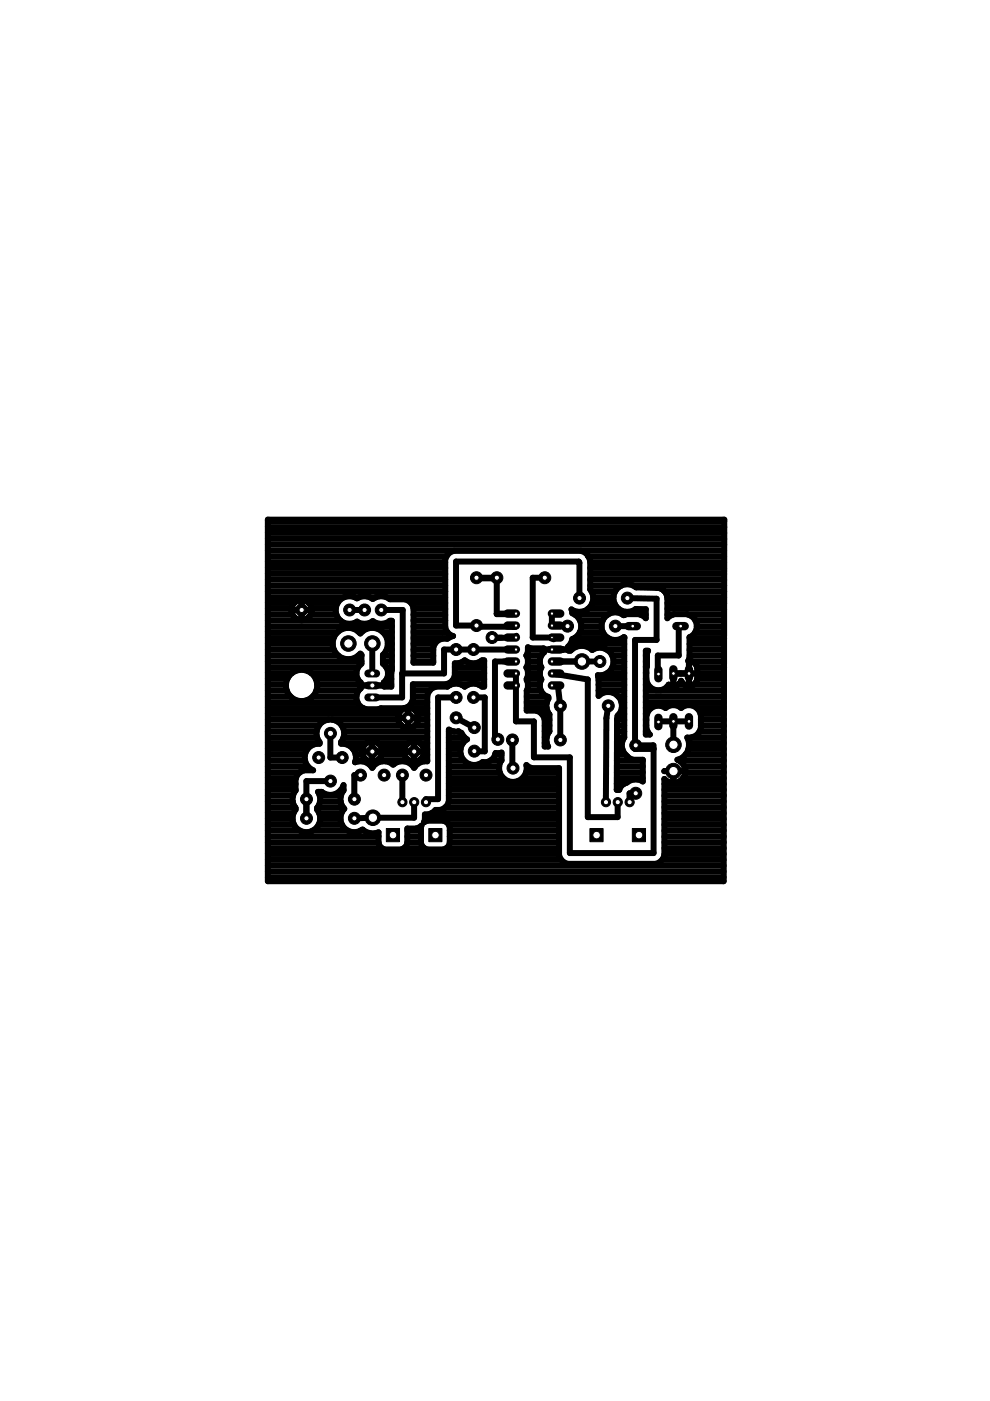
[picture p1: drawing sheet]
<svg xmlns="http://www.w3.org/2000/svg" width="210mm" height="297mm" viewBox="0 0 210 297" stroke-linecap="round" stroke-linejoin="round" font-family="sans-serif">
<g fill="none" stroke="#000" stroke-width="1.3">
<path d="M56.8 110.2h96.8l-.2 76.6h-96.6zM56.8 119.2h37.6M56.8 117.9h37.9M56.8 116.7h96.7M56.8 115.5h96.8M56.8 114.2h96.8M56.8 113h96.8M56.8 111.8h96.8M56.8 110.5h96.8M124.7 117.9h28.8M125.1 119.2h28.4M56.8 132.8h26.3"/>
<path d="M56.8 139h14.9M56.8 137.8h14M56.8 136.5h13.7M56.8 135.3h13.9M56.8 134h14.8M56.8 131.6h15.4M56.8 130.3h5.2M56.8 129.1h5M56.8 127.8h5.6M56.8 126.6h16.2M56.8 125.4h37.6M56.8 124.1h37.6"/>
<path d="M56.8 122.9h37.6M56.8 121.7h37.6M56.8 120.4h37.6M61.8 129.3h4.3M63.8 129.3v.2M63.9 127.2v4.3M63.9 130.3h.1M63.9 129.1h.1M63.9 127.8h.1M65.5 127.8h6.1M65.9 130.3h5.4M66.1 129.1h5.1"/>
<path d="M74.1 129.3h3.2M75.2 126.6h1M76 139h.6M76.1 134h.6M78.4 126.6h1.3M78.9 136.4v6.4M80.8 129.3h4.6v13.5M81.2 134h1.9M81.2 139h1.9M81.9 126.6h12.5M82 137.8h1.1M82 135.3h1.1"/>
<path d="M82.2 136.5h.9M87.1 127.8h7.3M87.7 132.8h6.7M87.7 139h4.2M87.7 137.8h4.2M87.7 136.5h4.5M87.7 135.3h7.4M87.7 134h7.1M87.7 131.6h6.7M87.7 130.3h6.7M87.7 129.1h6.7M100.4 122.5h5.2v.1h-5.2z"/>
<path d="M100.5 132.6v.3h8.8v-.3h.1M105.3 122.5l-.1-.1v.2M105.3 122.6v7.6h3.5M105.3 130.1h4.2M108.9 132.8v.1M109.4 137.7h-15.3v5.1h-8.8v5.1h-6.4M109.5 134.8l-.1 .4-5.7 .1 2.6-.1M111.6 139h3.2M111.6 139l.3-.8v-1l.6 .3h2.8v.8a2.55 2.55 0 0 0-.5 3.2l-.3 .8v1l.3 .8a2.49 2.49 0 0 0 1.5 3.7v.3a2.89 2.89 0 0 0 .2 3.4v3.5a2.84 2.84 0 0 0-.3 3.3h-.7v-5.8l-.4-.8-.6-.7-.9-.3h-1.9v-4.2l.2-.7v-1l-.2-.9M111.6 139l.3 .7v1.1l-.3 .7 .3 .8v1l-.2 .6M111.9 137.8h3.3M115.2 137.7h1.4"/>
<path d="M115.5 122.5h-2.6v12.7h4.5v.4M116.5 137.7h.1M117 130.1v2.5l3.3 .2M118.2 137.7h2.4M118.2 137.7h.1M119.3 137.7h.1M120.6 137.8h.6M121 136.5h11.4M121.8 135.3h7.2M121.9 130.3h7M122.9 126.8v-7.5h-.2v-.2h-26v13.5h4.3M122.9 134h4.9"/>
<path d="M123 131.6h4.8M123.2 132.8h4.4M124.7 129.1h6.4M125.1 124.1h6.7M125.1 122.9h28.4M125.1 121.7h28.4M125.1 120.4h28.4M125.4 125.4h5.1M125.5 137.8h.2M125.6 127.8h4.7M125.8 126.6h4.3M128.7 137.8h3.7"/>
<path d="M129.8 139h2.6M130.5 132.8h3.6M132 135.3h.4M132.1 130.3h.4M132.2 130.4a2.94 2.94 0 0 0-3.9 .4 2.94 2.94 0 0 0 0 4 2.94 2.94 0 0 0 3.9 .3M132.2 135.1h.2v21.3a3.1 3.1 0 0 0 1.8 4.7h2.1v4.6a2.85 2.85 0 0 0-3.4 .2l-.7 .3-.7 .7-.2 .5h-.5l.1-15.6a2.91 2.91 0 0 0 .2-4.2 2.91 2.91 0 0 0-4.2 0l.1-3.6-.2-.8M132.2 135.1h.1M132.2 130.4l.1 .1M133 126.8l6.2 .1v8.8h-4.6v23.1h4M134.2 124.1h19.3M134.8 129.1l2.1 .1v1.9l-.4-.5-1-.4h-2.7l-.6 .2M134.8 129.1h.1"/>
<path d="M135.8 130.3h1.1M136.9 139h.3M140.5 125l-.8-.3-4.8-.2a2.95 2.95 0 0 0-4 .3 2.95 2.95 0 0 0-.1 4 2.95 2.95 0 0 0 4 .3M140.5 125h.1M140.5 125l.7 .6M140.9 125.4h12.6M141.2 125.6l.3 .9M141.2 125.6h.1M141.5 126.5v4.6l.5-.5 .9-.4h2.8a2.56 2.56 0 0 1 2 2.3 2.56 2.56 0 0 1-1.5 2.6v4.3l-.3 .7a1.78 1.78 0 0 1 1.9 1.7v2a1.78 1.78 0 0 1-2.7 1.4M141.5 126.5h.1M141.5 130.3h1.2M141.5 129.1h12"/>
<path d="M141.5 127.8h12M141.5 126.6h12M144.3 132.8h-.4v6.2h-4.4v4.6M145.9 130.3h7.6M146.2 139h7.3M146.2 137.8h7.3M146.2 136.5h7.3M146.2 135.3h7.3M147.4 134h6.1M147.4 131.6h6.1M147.7 132.8h5.8M56.8 158.8h8.4"/>
<path d="M56.8 140.2h19.8M56.8 157.5h11M56.8 156.3h10.4M56.8 155.1h10.3M56.8 153.8h10.8M56.8 152.6h12.7M56.8 151.4h27.7M56.8 150.1h20.2M56.8 148.9h19M56.8 147.7h4.8M56.8 146.4h4M56.8 145.2h3.8"/>
<path d="M56.8 143.9h4.1M56.8 142.7h5.1M56.8 141.5h19.1M61.9 142.7a3.3 3.3 0 0 0-.4 4.9 3.3 3.3 0 0 0 4.9 0 3.3 3.3 0 0 0-.4-4.9M61.9 142.7a3.4 3.4 0 0 1 4.1 0M65.2 158.8a2.96 2.96 0 0 0 1.2 4.5h-1.9l-.8 .4-.7 .6-.3 .8v2.5a2.92 2.92 0 0 0 0 3.7v.4a2.94 2.94 0 0 0 .3 4 2.94 2.94 0 0 0 4 0 2.94 2.94 0 0 0 .2-4v-.4a2.84 2.84 0 0 0 .2-3.4h.8a2.91 2.91 0 0 0 4.6-1.4v1.1a2.9 2.9 0 0 0 .2 3.9 2.93 2.93 0 0 0-.1 4 2.93 2.93 0 0 0 4 .4 3.2 3.2 0 0 0 3.4 .6v2.3l.2 .6 .5 .5 .6 .2h3.4l.6-.2M65.2 158.8a2.83 2.83 0 0 1 2.6-1.1v-.4a2.94 2.94 0 0 1 .2-4 2.94 2.94 0 0 1 4 0 2.94 2.94 0 0 1 .3 4v.4a2.82 2.82 0 0 1 2.6 1.1M66 142.7h9.6M66.3 147.7h9.3M67 143.9h8.9M67.1 146.4h8.9M67.2 145.2h9.2"/>
<path d="M70 155.5v5.1h2.5M70.5 152.6h13.9M72.3 157.5h5.4M72.5 153.8h12.6M72.8 156.3h17.8M72.9 155.1h17.7M74.8 158.8h2M74.9 158.8a2.83 2.83 0 0 1 .4 2.8M76.3 145.3h5.2M76.8 159.3h13.2M77.7 157.5a2.15 2.15 0 0 1 2.5 .1 2.15 2.15 0 0 1 .8 2.4M77.7 157.5a2.15 2.15 0 0 0-.8 2.5"/>
<path d="M78.9 158.8h.1M78.9 145.3v.1M78.9 157.2v4.3M78.9 157.5h.1M80.1 157.5h6.5M81 158.8h4.7M81.2 140.2h1.9M81.5 145.2h1.5M81.9 141.5h1.2M82 143.9h1M82.3 142.7h.7M84.4 152.2h4.3"/>
<path d="M84.4 152.6l.3 .8 .4 .4M85.8 150.1h.1M85.9 150.1a2.17 2.17 0 0 1 2.8 2.5M85.9 150.1a2.2 2.2 0 0 0-1.5 2.5M86.5 150v4.3M86.5 153.8h.1M86.5 152.6h.1M86.5 151.4h.1M86.5 150.1h.1M86.6 157.5a2.15 2.15 0 0 1 2.5 .1 2.15 2.15 0 0 1 .8 2.4M86.6 157.5a2.15 2.15 0 0 0-.8 2.5M87.2 150.1h3.4"/>
<path d="M87.3 148.9h3.3M87.5 147.7h3.1M87.5 146.4h3.6M87.5 145.2h8M87.7 140.2h4.2M87.8 158.8h.1M87.8 157.2v4.3M87.8 157.5h.1M87.9 153.8h2.7M88.5 151.4h2.1M88.7 152.6a2.17 2.17 0 0 1-3.6 1.2M88.7 152.6h1.9"/>
<path d="M89 157.5h1.6M89.9 158.8h.7M95.2 158.8h2.4M95.2 157.5h2.9M95.2 156.3h3.3M95.2 155.1h1M96.2 143.9h6.5M96.4 142.7h6.3M96.4 141.5h6.3M96.7 147.9h-3.8v21.5h-2.6v.7M96.7 152.2l3.8 2.1M97.2 155.1h.1"/>
<path d="M97.2 155.1l.6 .3 .4 .6 .8 .8a2.93 2.93 0 0 0-.9 4.1 2.93 2.93 0 0 0 4.2 .7M97.2 155.1a2.67 2.67 0 0 1-2-.4v15.2a2.35 2.35 0 0 1-2.9 1.8 2.45 2.45 0 0 1-2.2 1v1.1l-.2 .6 .7-.4h3.4l.6 .3 .5 .4 .3 .6v3.5l-.3 .6-.5 .5-.6 .2h-3.4l-.6-.2-.5-.5-.2-.6 .1-3.8-.3 .3-.8 .4h-1.9v3.1l-.3 .6-.5 .5M97.9 145.2h1.3M98.2 140.2h.7M100.4 147.9h2.4v11.4h-2.3M100.5 159.3h.1M101.5 145.2h1.2M101.9 140.2h.8M108.6 156.9v6.2M109.4 142.8v10.2h3.8v7.6h7.6v20.3h17.8v-22.9M109.4 140.3h-4.5v16.5h.6M111.6 141.5h3.2"/>
<path d="M111.7 150.1h4.2M111.7 148.9h4.3M111.7 147.7h4.3M111.7 143.9h3M111.7 146.4h3M111.9 140.2h2.6M111.9 145.2h2.6M111.9 142.7h2.6M114.9 151.4h1.5M115.5 157.5h.4M115.5 156.3h.4M115.5 155.1h1"/>
<path d="M115.5 153.8h1M115.5 152.6h1M117 145.3h1.3l.5 4.3v7.3M117 140.3h10.2M117 142.8l7.6 1.3v29.1h6.4v-3.1M126.8 143.2a2.94 2.94 0 0 0 3.2-3.6 2.94 2.94 0 0 0-4.4-1.8 3.2 3.2 0 0 0-4.6 .2h-.5v-.9a2.54 2.54 0 0 0 .8-1.6 2.93 2.93 0 0 0 2-2.7 2.93 2.93 0 0 0-2-2.8l-.1-.8a2.94 2.94 0 0 0 3.8-.4 2.94 2.94 0 0 0 .1-3.9v-6l-.3-.9a2.06 2.06 0 0 0-1.6-1.2h-27l-.8 .3-.6 .7-.4 .8v14.5l.4 .8 .6 .7 .7 .3-1.2 .5a2.62 2.62 0 0 0-3 1.9v3.2h-4.2v-11.6l-.4-.9-.6-.6-.8-.3h-3.2a2.94 2.94 0 0 0-3.7-.1 2.9 2.9 0 0 0-3.3-.1 2.93 2.93 0 0 0-4.5 2.4 2.93 2.93 0 0 0 4.5 2.5 2.83 2.83 0 0 0 3.3-.1 2.94 2.94 0 0 0 3.7-.1h.4l-.1 14h-1.5l-.1-.8a2.56 2.56 0 0 0-.2-4.1v-1.9a3.3 3.3 0 0 0 0-4.8 3.3 3.3 0 0 0-4.8 .3 3.3 3.3 0 0 0-4.8-.3 3.3 3.3 0 0 0 0 4.9 3.3 3.3 0 0 0 4.8-.3l.2 .2v1.9a2.56 2.56 0 0 0-.1 4.1v1.1a2.58 2.58 0 0 0-.9 2.6 2.58 2.58 0 0 0 2 1.9h2.6l.6-.2h4.9l.9-.4 .6-.6 .3-.9v-3.2h7.1l.8-.4 .7-.6 .3-.8v-2.7a3.5 3.5 0 0 0 2.2-.5 2.94 2.94 0 0 0 3.6-.1h.5v5.6h-.5a3.1 3.1 0 0 0-3.7-.1 2.91 2.91 0 0 0-3.7 .1h-2.4l-.8 .3-.6 .7-.4 .8v14a2.85 2.85 0 0 0-2.6 1.1M126.8 143.2h.1M126.9 146.4h5.5M126.9 145.2h5.5M126.9 143.9h5.5M128.8 142.7h3.6M128.9 149.6l-.3 2.7-.1 17.8"/>
<path d="M129.8 141.5h2.6M130.1 140.2h2.3M130.8 158.8h1.2M130.8 157.5h1.1M130.8 156.3h1.6M130.8 155.1h1.6M130.8 153.8h1.6M130.8 152.6h1.6M131.1 147.7h1.3M131.3 151.4h1.1M131.8 148.9h.6M131.8 150.1h.6"/>
<path d="M134.8 158h3.7v.8M136.9 140.2h.3M136.9 155.1h.4M136.9 153.8h.2M136.9 152.6h.2M136.9 151.4h.3M136.9 150.1h1.2M136.9 148.9h16.6M136.9 147.7h16.6M136.9 146.4h16.6M136.9 145.2h.5M136.9 143.9h.2"/>
<path d="M136.9 142.7h.2M136.9 141.5h.2M141.8 145.2h.1M141.8 145.2a2.59 2.59 0 0 1-2.7 1.2 2.59 2.59 0 0 1-2-2.1l.1-5.8 .2-.5h-.5v17.7h.9l-.3-.3-.4-.9v-2.8a2.57 2.57 0 0 1 4-1.6 2.43 2.43 0 0 1 3.3 0 2.55 2.55 0 0 1 4.2 1.5v2.7a2.53 2.53 0 0 1-2.9 2.1 3.2 3.2 0 0 1-2.1 4.7l.4 .1M141.8 145.2a1.76 1.76 0 0 0 2 0M142.8 153v4.9M142.8 145.2h.1M142.8 143.9h.1M143.7 145.2h1.4M143.8 145.2l.6-.9 .7 .9M145.9 158.8h7.6M146.1 153h-6.3l-.2 .1"/>
<path d="M146.1 140.2h.1M146.1 140.1v5.4M146.1 157.5h7.4M146.1 145.2h.1M146.1 143.9h.1M146.1 142.7h.1M146.1 141.5h.1M146.7 140.2h6.8M146.7 156.3h6.8M147 145.2h6.5M147.7 150.1h5.8M147.8 141.5h5.7"/>
<path d="M147.8 143.9h5.7M147.8 142.8h-5v2.7M147.8 142.7h5.7M148.3 155.1h5.2M148.5 151.4h5M148.6 153.8h4.9M148.6 152.6h4.9M56.8 167.4h5.9M56.8 179.8h24.1M56.8 178.6h23.5M56.8 177.4h23.5M56.8 176.1h6.8"/>
<path d="M56.8 174.9h5.6M56.8 173.6h5.2M56.8 172.4h5.4M56.8 171.2h5.8M56.8 169.9h5.3M56.8 168.7h5.3M56.8 166.2h5.9M56.8 165h5.9M56.8 163.7h6.8M56.8 162.5h8.5M56.8 161.3h7.9M56.8 160h7.9"/>
<path d="M66.3 176.1h7.5M67.3 171.2h5.4M67.5 174.9h5M67.7 172.4h4.7M67.8 168.7h4.5M67.9 169.9h4.3M67.9 173.6h4.3M70 165.6h-5v7.9M72.3 167.4h.5M75.3 161.6h.1M75.3 161.6a2.91 2.91 0 0 1 3.6 1.2 2.88 2.88 0 0 1 4.5-.7 2.91 2.91 0 0 1 4.4 .7l.2-.3M75.4 161.3h2.5"/>
<path d="M75.4 160h1.5M76.4 164.3h-1.3v5.1M76.4 176.1h.8M76.9 160a2.15 2.15 0 0 0 3 1.3M78.7 162.5h.4M78.9 161.3h.1M78.9 160h.1M79.9 161.3h6.9M81 160l-.5 .8-.6 .5M81 160h4.8M85.3 164.3v5.8M85.7 179.8h4.2"/>
<path d="M85.8 160l.4 .8 .6 .5M86.4 178.6h2.9M86.4 177.4h2.9M86.4 176.1h2.9M86.8 161.3l.9 .2 1.1-.2M87.6 162.5h.4M87.8 170.1v3.3l-12.7 .1M87.8 161.3h.1M87.8 160h.1M88.8 161.3h1.8M89.9 160l-.5 .8-.6 .5M89.9 160h.7"/>
<path d="M90.1 173.6h28.4M91.5 172.4h27M94.4 171.2h24.1M94.7 179.8h23.8M95.2 167.4h23.3M95.2 174.9h23.3M95.2 169.9h23.3M95.2 168.7h23.3M95.2 166.2h23.3M95.2 165h11.5M95.2 163.7h10.8M95.2 162.5h10.6"/>
<path d="M95.2 161.3h3.2M95.2 160h2.5M95.4 178.6h23.1M95.4 177.4h23.1M95.4 176.1h23.1M102.3 161.6a2.33 2.33 0 0 0 2.8-1.9l1.2-.1v1.6a2.94 2.94 0 0 0 1.9 4.5 2.94 2.94 0 0 0 3.4-3.5l.3 .3M102.3 161.6h.1M104 161.3h2.3M105 160h1.3M110.8 165h7.7M111.5 163.7h7M111.7 162.5h.2"/>
<path d="M111.9 162.5l.8 .4h5.8v18.4l.4 .9 .6 .6 .9 .4h18.6l.9-.4 .6-.6 .4-.9v-16.1a2.54 2.54 0 0 0 3.2 .4 2.54 2.54 0 0 0 1-3.1M130.8 166.2h1.4M130.8 165h5.5M130.8 163.7h5.5M130.8 162.5h5.5M130.8 161.3h5.5M130.8 160h1.9M134.8 168.2h-1.3v1.9M140.9 167.4h12.6M140.9 179.8h12.6M140.9 178.6h12.6M140.9 177.4h12.6"/>
<path d="M140.9 176.1h12.6M140.9 174.9h12.6M140.9 173.6h12.6M140.9 172.4h12.6M140.9 171.2h12.6M140.9 169.9h12.6M140.9 168.7h12.6M140.9 166.2h12.6M142.4 163.5v.2M142.8 163.5v2.5M142.8 165h.1M142.8 163.7h.1"/>
<path d="M144 161.2l.7 .6 .4 .7M144 161.3h9.5M144.8 165h8.7M145.1 162.5h8.4M145.3 163.5h-4.4M145.3 163.7h8.2M145.3 160h8.2M56.8 186h96.6M56.8 184.8h96.6M56.8 183.5h96.6M56.8 182.3h62.2M56.8 181.1h61.7"/>
<path d="M140.4 182.3h13M140.9 181.1h12.6"/>
<circle cx="63.9" cy="129.3" r="2.16"/>
</g>
<circle cx="79" cy="136.4" r="1.65" fill="#000" stroke="#000" stroke-width=".21"/>
<circle cx="79" cy="136.4" r=".99" fill="#fff" stroke="#000" stroke-width=".21"/>
<path d="M143.4 132.8h1.8" fill="none" stroke="#000" stroke-width="1.8"/>
<circle cx="144.3" cy="132.8" r=".4" fill="#fff" stroke="#000" stroke-width=".21"/>
<path d="M133.2 132.8h1.8" fill="none" stroke="#000" stroke-width="1.8"/>
<circle cx="134.2" cy="132.8" r=".4" fill="#fff" stroke="#000" stroke-width=".21"/>
<path d="M139.6 152.2v1.8" fill="none" stroke="#000" stroke-width="1.8"/>
<circle cx="139.6" cy="153.1" r=".4" fill="#fff" stroke="#000" stroke-width=".21"/>
<path d="M139.6 142v1.8" fill="none" stroke="#000" stroke-width="1.8"/>
<circle cx="139.6" cy="142.9" r=".4" fill="#fff" stroke="#000" stroke-width=".21"/>
<path d="M142.8 152.1v1.7" fill="none" stroke="#000" stroke-width="1.8"/>
<circle cx="142.8" cy="153" r=".4" fill="#fff" stroke="#000" stroke-width=".21"/>
<path d="M142.8 141.9v1.8" fill="none" stroke="#000" stroke-width="1.8"/>
<circle cx="142.8" cy="142.8" r=".4" fill="#fff" stroke="#000" stroke-width=".21"/>
<path d="M146.1 141.9v1.8" fill="none" stroke="#000" stroke-width="1.8"/>
<circle cx="146.1" cy="142.8" r=".4" fill="#fff" stroke="#000" stroke-width=".21"/>
<path d="M146.1 152.1v1.7" fill="none" stroke="#000" stroke-width="1.8"/>
<circle cx="146.1" cy="153" r=".4" fill="#fff" stroke="#000" stroke-width=".21"/>
<circle cx="123.4" cy="140.3" r="1.65" fill="#000" stroke="#000" stroke-width=".21"/>
<circle cx="123.4" cy="140.3" r=".99" fill="#fff" stroke="#000" stroke-width=".21"/>
<circle cx="79.1" cy="173.4" r="1.65" fill="#000" stroke="#000" stroke-width=".21"/>
<circle cx="79.1" cy="173.4" r=".99" fill="#fff" stroke="#000" stroke-width=".21"/>
<circle cx="142.8" cy="163.5" r="1.65" fill="#000" stroke="#000" stroke-width=".21"/>
<circle cx="142.8" cy="163.5" r=".99" fill="#fff" stroke="#000" stroke-width=".21"/>
<circle cx="73.9" cy="136.4" r="1.65" fill="#000" stroke="#000" stroke-width=".21"/>
<circle cx="73.9" cy="136.4" r=".99" fill="#fff" stroke="#000" stroke-width=".21"/>
<path d="M107.6 145.3h1.8" fill="none" stroke="#000" stroke-width="1.8"/>
<circle cx="109.4" cy="145.3" r=".36" fill="#fff" stroke="#000" stroke-width=".21"/>
<path d="M107.6 142.8h1.8" fill="none" stroke="#000" stroke-width="1.8"/>
<circle cx="109.4" cy="142.8" r=".36" fill="#fff" stroke="#000" stroke-width=".21"/>
<path d="M107.6 130.1h1.8" fill="none" stroke="#000" stroke-width="1.8"/>
<circle cx="109.4" cy="130.1" r=".36" fill="#fff" stroke="#000" stroke-width=".21"/>
<path d="M117 130.1h1.8" fill="none" stroke="#000" stroke-width="1.8"/>
<circle cx="117" cy="130.1" r=".36" fill="#fff" stroke="#000" stroke-width=".21"/>
<path d="M107.6 140.3h1.8" fill="none" stroke="#000" stroke-width="1.8"/>
<circle cx="109.4" cy="140.3" r=".36" fill="#fff" stroke="#000" stroke-width=".21"/>
<path d="M107.6 137.7h1.8" fill="none" stroke="#000" stroke-width="1.8"/>
<circle cx="109.4" cy="137.7" r=".36" fill="#fff" stroke="#000" stroke-width=".21"/>
<path d="M107.6 132.6h1.8" fill="none" stroke="#000" stroke-width="1.8"/>
<circle cx="109.4" cy="132.6" r=".36" fill="#fff" stroke="#000" stroke-width=".21"/>
<path d="M107.6 135.2h1.8" fill="none" stroke="#000" stroke-width="1.8"/>
<circle cx="109.4" cy="135.2" r=".36" fill="#fff" stroke="#000" stroke-width=".21"/>
<path d="M117 132.6h1.8" fill="none" stroke="#000" stroke-width="1.8"/>
<circle cx="117" cy="132.6" r=".36" fill="#fff" stroke="#000" stroke-width=".21"/>
<path d="M117 135.2h1.8" fill="none" stroke="#000" stroke-width="1.8"/>
<circle cx="117" cy="135.2" r=".3" fill="#fff" stroke="#000" stroke-width=".21"/>
<path d="M117 137.7h1.8" fill="none" stroke="#000" stroke-width="1.8"/>
<circle cx="117" cy="137.7" r=".36" fill="#fff" stroke="#000" stroke-width=".21"/>
<path d="M117 140.3h1.8" fill="none" stroke="#000" stroke-width="1.8"/>
<circle cx="117" cy="140.3" r=".36" fill="#fff" stroke="#000" stroke-width=".21"/>
<path d="M117 142.8h1.8" fill="none" stroke="#000" stroke-width="1.8"/>
<circle cx="117" cy="142.8" r=".36" fill="#fff" stroke="#000" stroke-width=".21"/>
<path d="M117 145.3h1.8" fill="none" stroke="#000" stroke-width="1.8"/>
<circle cx="117" cy="145.3" r=".36" fill="#fff" stroke="#000" stroke-width=".21"/>
<path d="M78.1 142.8h1.7" fill="none" stroke="#000" stroke-width="1.7"/>
<circle cx="79" cy="142.8" r=".55" fill="#fff" stroke="#000" stroke-width=".21"/>
<path d="M78.1 145.3h1.7" fill="none" stroke="#000" stroke-width="1.7"/>
<circle cx="79" cy="145.3" r=".55" fill="#fff" stroke="#000" stroke-width=".21"/>
<path d="M78.1 147.9h1.7" fill="none" stroke="#000" stroke-width="1.7"/>
<circle cx="79" cy="147.9" r=".55" fill="#fff" stroke="#000" stroke-width=".21"/>
<circle cx="77.3" cy="129.3" r="1.27" fill="#000" stroke="#000" stroke-width=".21"/>
<circle cx="77.3" cy="129.3" r=".55" fill="#fff" stroke="#000" stroke-width=".21"/>
<circle cx="80.8" cy="129.3" r="1.27" fill="#000" stroke="#000" stroke-width=".21"/>
<circle cx="80.8" cy="129.3" r=".55" fill="#fff" stroke="#000" stroke-width=".21"/>
<circle cx="142.8" cy="157.9" r="1.65" fill="#000" stroke="#000" stroke-width=".21"/>
<circle cx="142.8" cy="157.9" r=".99" fill="#fff" stroke="#000" stroke-width=".21"/>
<circle cx="105.6" cy="156.8" r="1.27" fill="#000" stroke="#000" stroke-width=".21"/>
<circle cx="105.6" cy="156.8" r=".55" fill="#fff" stroke="#000" stroke-width=".21"/>
<circle cx="100.6" cy="154.3" r="1.27" fill="#000" stroke="#000" stroke-width=".21"/>
<circle cx="100.6" cy="154.3" r=".55" fill="#fff" stroke="#000" stroke-width=".21"/>
<circle cx="100.6" cy="159.3" r="1.27" fill="#000" stroke="#000" stroke-width=".21"/>
<circle cx="100.6" cy="159.3" r=".55" fill="#fff" stroke="#000" stroke-width=".21"/>
<circle cx="87.8" cy="159.3" r="1.27" fill="#000" stroke="#000" stroke-width=".21"/>
<circle cx="87.8" cy="159.3" r=".55" fill="#fff" stroke="#000" stroke-width=".21"/>
<circle cx="85.3" cy="164.3" r="1.27" fill="#000" stroke="#000" stroke-width=".21"/>
<circle cx="85.3" cy="164.3" r=".55" fill="#fff" stroke="#000" stroke-width=".21"/>
<circle cx="90.3" cy="164.3" r="1.27" fill="#000" stroke="#000" stroke-width=".21"/>
<circle cx="90.3" cy="164.3" r=".55" fill="#fff" stroke="#000" stroke-width=".21"/>
<circle cx="79" cy="159.3" r="1.27" fill="#000" stroke="#000" stroke-width=".21"/>
<circle cx="79" cy="159.3" r=".55" fill="#fff" stroke="#000" stroke-width=".21"/>
<circle cx="76.4" cy="164.3" r="1.27" fill="#000" stroke="#000" stroke-width=".21"/>
<circle cx="76.4" cy="164.3" r=".55" fill="#fff" stroke="#000" stroke-width=".21"/>
<circle cx="81.4" cy="164.3" r="1.27" fill="#000" stroke="#000" stroke-width=".21"/>
<circle cx="81.4" cy="164.3" r=".55" fill="#fff" stroke="#000" stroke-width=".21"/>
<circle cx="70.1" cy="165.6" r="1.27" fill="#000" stroke="#000" stroke-width=".21"/>
<circle cx="70.1" cy="165.6" r=".55" fill="#fff" stroke="#000" stroke-width=".21"/>
<circle cx="72.6" cy="160.6" r="1.27" fill="#000" stroke="#000" stroke-width=".21"/>
<circle cx="72.6" cy="160.6" r=".55" fill="#fff" stroke="#000" stroke-width=".21"/>
<circle cx="67.6" cy="160.6" r="1.27" fill="#000" stroke="#000" stroke-width=".21"/>
<circle cx="67.6" cy="160.6" r=".55" fill="#fff" stroke="#000" stroke-width=".21"/>
<circle cx="105.3" cy="122.5" r="1.27" fill="#000" stroke="#000" stroke-width=".21"/>
<circle cx="105.3" cy="122.5" r=".55" fill="#fff" stroke="#000" stroke-width=".21"/>
<circle cx="115.5" cy="122.5" r="1.27" fill="#000" stroke="#000" stroke-width=".21"/>
<circle cx="115.5" cy="122.5" r=".55" fill="#fff" stroke="#000" stroke-width=".21"/>
<circle cx="129" cy="149.6" r="1.27" fill="#000" stroke="#000" stroke-width=".21"/>
<circle cx="129" cy="149.6" r=".55" fill="#fff" stroke="#000" stroke-width=".21"/>
<circle cx="118.8" cy="149.6" r="1.27" fill="#000" stroke="#000" stroke-width=".21"/>
<circle cx="118.8" cy="149.6" r=".55" fill="#fff" stroke="#000" stroke-width=".21"/>
<circle cx="100.4" cy="137.7" r="1.27" fill="#000" stroke="#000" stroke-width=".21"/>
<circle cx="100.4" cy="137.7" r=".55" fill="#fff" stroke="#000" stroke-width=".21"/>
<circle cx="100.4" cy="147.9" r="1.27" fill="#000" stroke="#000" stroke-width=".21"/>
<circle cx="100.4" cy="147.9" r=".55" fill="#fff" stroke="#000" stroke-width=".21"/>
<circle cx="96.7" cy="152.2" r="1.27" fill="#000" stroke="#000" stroke-width=".21"/>
<circle cx="96.7" cy="152.2" r=".55" fill="#fff" stroke="#000" stroke-width=".21"/>
<circle cx="86.6" cy="152.2" r="1.27" fill="#000" stroke="#000" stroke-width=".21"/>
<circle cx="86.6" cy="152.2" r=".55" fill="#fff" stroke="#000" stroke-width=".21"/>
<circle cx="85.3" cy="170.1" r=".97" fill="#000" stroke="#000" stroke-width=".21"/>
<circle cx="85.3" cy="170.1" r=".55" fill="#fff" stroke="#000" stroke-width=".21"/>
<circle cx="87.8" cy="170.1" r=".97" fill="#000" stroke="#000" stroke-width=".21"/>
<circle cx="87.8" cy="170.1" r=".55" fill="#fff" stroke="#000" stroke-width=".21"/>
<circle cx="90.3" cy="170.1" r=".97" fill="#000" stroke="#000" stroke-width=".21"/>
<circle cx="90.3" cy="170.1" r=".55" fill="#fff" stroke="#000" stroke-width=".21"/>
<path d="M90.9 175.7h2.8v2.8h-2.8z" fill="#000" stroke="#000" stroke-width=".21"/>
<circle cx="92.3" cy="177.1" r=".8" fill="#fff" stroke="#000" stroke-width=".21"/>
<path d="M81.9 175.7h2.8v2.8h-2.8z" fill="#000" stroke="#000" stroke-width=".21"/>
<circle cx="83.3" cy="177.1" r=".8" fill="#fff" stroke="#000" stroke-width=".21"/>
<circle cx="128.5" cy="170.1" r=".97" fill="#000" stroke="#000" stroke-width=".21"/>
<circle cx="128.5" cy="170.1" r=".55" fill="#fff" stroke="#000" stroke-width=".21"/>
<circle cx="131" cy="170.1" r=".97" fill="#000" stroke="#000" stroke-width=".21"/>
<circle cx="131" cy="170.1" r=".55" fill="#fff" stroke="#000" stroke-width=".21"/>
<circle cx="133.5" cy="170.1" r=".97" fill="#000" stroke="#000" stroke-width=".21"/>
<circle cx="133.5" cy="170.1" r=".55" fill="#fff" stroke="#000" stroke-width=".21"/>
<path d="M134.1 175.7h2.8v2.8h-2.8z" fill="#000" stroke="#000" stroke-width=".21"/>
<circle cx="135.5" cy="177.1" r=".8" fill="#fff" stroke="#000" stroke-width=".21"/>
<path d="M125.1 175.7h2.8v2.8h-2.8z" fill="#000" stroke="#000" stroke-width=".21"/>
<circle cx="126.5" cy="177.1" r=".8" fill="#fff" stroke="#000" stroke-width=".21"/>
<circle cx="74.1" cy="129.3" r="1.27" fill="#000" stroke="#000" stroke-width=".21"/>
<circle cx="74.1" cy="129.3" r=".55" fill="#fff" stroke="#000" stroke-width=".21"/>
<circle cx="64" cy="129.3" r="1.27" fill="#000" stroke="#000" stroke-width=".21"/>
<circle cx="64" cy="129.3" r=".55" fill="#fff" stroke="#000" stroke-width=".21"/>
<circle cx="120.3" cy="132.8" r="1.27" fill="#000" stroke="#000" stroke-width=".21"/>
<circle cx="120.3" cy="132.8" r=".55" fill="#fff" stroke="#000" stroke-width=".21"/>
<circle cx="130.5" cy="132.8" r="1.27" fill="#000" stroke="#000" stroke-width=".21"/>
<circle cx="130.5" cy="132.8" r=".55" fill="#fff" stroke="#000" stroke-width=".21"/>
<circle cx="101" cy="132.6" r="1.27" fill="#000" stroke="#000" stroke-width=".21"/>
<circle cx="101" cy="132.6" r=".55" fill="#fff" stroke="#000" stroke-width=".21"/>
<circle cx="101" cy="122.5" r="1.27" fill="#000" stroke="#000" stroke-width=".21"/>
<circle cx="101" cy="122.5" r=".55" fill="#fff" stroke="#000" stroke-width=".21"/>
<circle cx="118.8" cy="156.9" r="1.27" fill="#000" stroke="#000" stroke-width=".21"/>
<circle cx="118.8" cy="156.9" r=".55" fill="#fff" stroke="#000" stroke-width=".21"/>
<circle cx="108.6" cy="156.9" r="1.27" fill="#000" stroke="#000" stroke-width=".21"/>
<circle cx="108.6" cy="156.9" r=".55" fill="#fff" stroke="#000" stroke-width=".21"/>
<circle cx="75.1" cy="173.5" r="1.27" fill="#000" stroke="#000" stroke-width=".21"/>
<circle cx="75.1" cy="173.5" r=".55" fill="#fff" stroke="#000" stroke-width=".21"/>
<circle cx="65" cy="173.5" r="1.27" fill="#000" stroke="#000" stroke-width=".21"/>
<circle cx="65" cy="173.5" r=".55" fill="#fff" stroke="#000" stroke-width=".21"/>
<circle cx="75.1" cy="169.4" r="1.27" fill="#000" stroke="#000" stroke-width=".21"/>
<circle cx="75.1" cy="169.4" r=".55" fill="#fff" stroke="#000" stroke-width=".21"/>
<circle cx="65" cy="169.4" r="1.27" fill="#000" stroke="#000" stroke-width=".21"/>
<circle cx="65" cy="169.4" r=".55" fill="#fff" stroke="#000" stroke-width=".21"/>
<circle cx="96.7" cy="147.9" r="1.27" fill="#000" stroke="#000" stroke-width=".21"/>
<circle cx="96.7" cy="147.9" r=".55" fill="#fff" stroke="#000" stroke-width=".21"/>
<circle cx="96.7" cy="137.7" r="1.27" fill="#000" stroke="#000" stroke-width=".21"/>
<circle cx="96.7" cy="137.7" r=".55" fill="#fff" stroke="#000" stroke-width=".21"/>
<circle cx="133" cy="126.8" r="1.27" fill="#000" stroke="#000" stroke-width=".21"/>
<circle cx="133" cy="126.8" r=".55" fill="#fff" stroke="#000" stroke-width=".21"/>
<circle cx="122.9" cy="126.8" r="1.27" fill="#000" stroke="#000" stroke-width=".21"/>
<circle cx="122.9" cy="126.8" r=".55" fill="#fff" stroke="#000" stroke-width=".21"/>
<circle cx="134.8" cy="168.2" r="1.27" fill="#000" stroke="#000" stroke-width=".21"/>
<circle cx="134.8" cy="168.2" r=".55" fill="#fff" stroke="#000" stroke-width=".21"/>
<circle cx="134.8" cy="158" r="1.27" fill="#000" stroke="#000" stroke-width=".21"/>
<circle cx="134.8" cy="158" r=".55" fill="#fff" stroke="#000" stroke-width=".21"/>
<circle cx="104.3" cy="135.2" r="1.27" fill="#000" stroke="#000" stroke-width=".21"/>
<circle cx="104.3" cy="135.2" r=".66" fill="#fff" stroke="#000" stroke-width=".21"/>
<circle cx="108.8" cy="162.9" r="1.27" fill="#000" stroke="#000" stroke-width=".21"/>
<circle cx="108.8" cy="162.9" r=".66" fill="#fff" stroke="#000" stroke-width=".21"/>
<circle cx="127.2" cy="140.3" r="1.27" fill="#000" stroke="#000" stroke-width=".21"/>
<circle cx="127.2" cy="140.3" r=".66" fill="#fff" stroke="#000" stroke-width=".21"/>
<circle cx="70.1" cy="155.5" r="1.27" fill="#000" stroke="#000" stroke-width=".21"/>
<circle cx="70.1" cy="155.5" r=".66" fill="#fff" stroke="#000" stroke-width=".21"/>
</svg>
